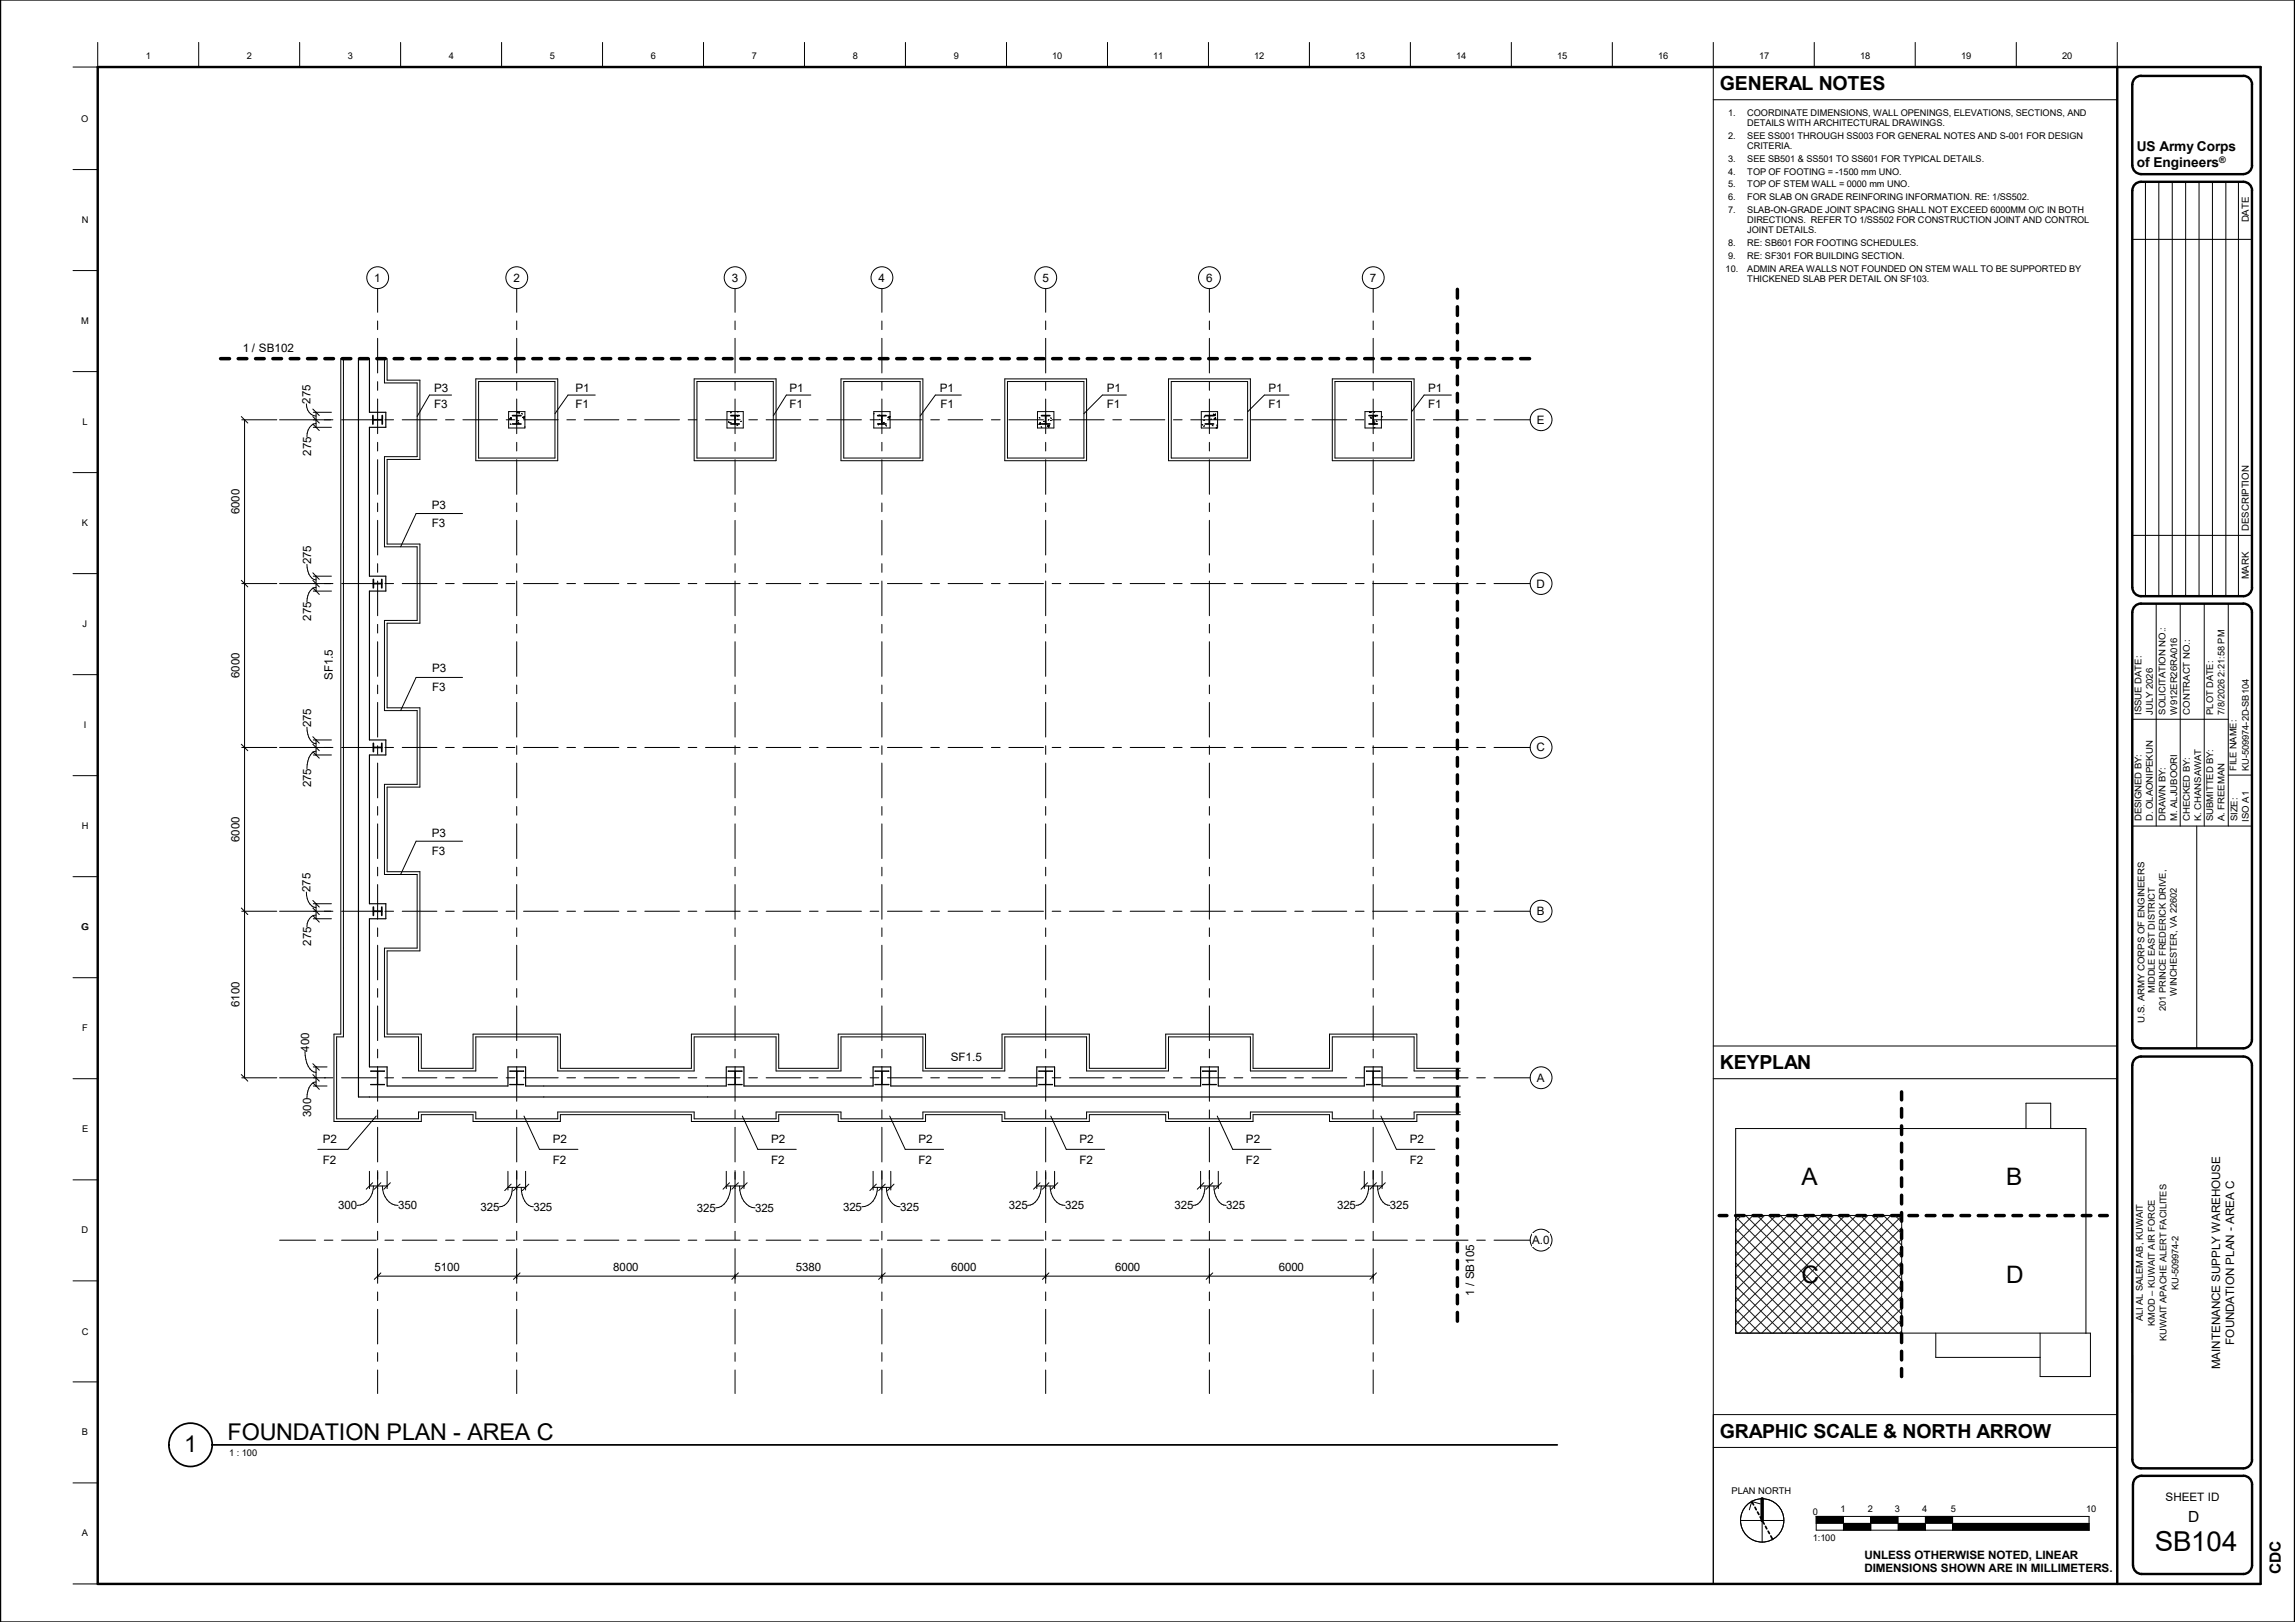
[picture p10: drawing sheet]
<svg xmlns="http://www.w3.org/2000/svg" width="841mm" height="594mm" viewBox="0 0 841 594" stroke-linecap="round" stroke-linejoin="round" font-family="sans-serif">
<defs><g id="words">
<text font-size="10.1" x="789.6" y="567.9">SB104</text>
<g font-size="8.8">
<text x="660.2" y="434">A</text>
<text x="735.2" y="434">B</text>
<text x="660.2" y="469.9">C</text>
<text x="735.2" y="469.9">D</text>
</g>
<g font-size="8.5">
<text x="83.4" y="527.5">FOUNDATION PLAN -</text>
<text x="171.3" y="527.5">AREA C</text>
<text x="67.5" y="532">1</text>
</g>
<g font-size="7.1">
<text x="630.3" y="33.1">GENERAL NOTES</text>
<text x="630.3" y="391.7">KEYPLAN</text>
<text x="630.3" y="526.7">GRAPHIC SCALE &amp; NORTH ARROW</text>
</g>
<g font-size="5.6">
<text x="801.8" y="557.4">D</text>
<text x="835.9" y="576.7" transform="rotate(-90 835.9 576.7)">CDC</text>
</g>
<g font-size="5">
<text x="783.1" y="55.5">US Army Corps</text>
<text x="783.1" y="61.3">of Engineers</text>
</g>
<g font-size="4.3">
<text x="137.2" y="103.2">1</text>
<text x="188.2" y="103.2">2</text>
<text x="268.1" y="103.2">3</text>
<text x="321.9" y="103.2">4</text>
<text x="382" y="103.2">5</text>
<text x="442" y="103.2">6</text>
<text x="502" y="103.2">7</text>
<text x="88.9" y="128.9">1</text>
<text x="92.3" y="128.9">/</text>
<text x="94.9" y="128.9">SB102</text>
<text x="159" y="143.5">P3</text>
<text x="210.9" y="143.5">P1</text>
<text x="289.3" y="143.5">P1</text>
<text x="344.4" y="143.5">P1</text>
<text x="405.6" y="143.5">P1</text>
<text x="464.8" y="143.5">P1</text>
<text x="523.3" y="143.5">P1</text>
<text x="159" y="149.4">F3</text>
<text x="210.9" y="149.4">F1</text>
<text x="289.3" y="149.4">F1</text>
<text x="344.7" y="149.4">F1</text>
<text x="405.6" y="149.4">F1</text>
<text x="464.8" y="149.4">F1</text>
<text x="523.3" y="149.4">F1</text>
<text x="563.2" y="155.2">E</text>
<text x="158.2" y="186.3">P3</text>
<text x="158.2" y="193">F3</text>
<text x="563.1" y="215.2">D</text>
<text x="122" y="249.1" transform="rotate(-90 122 249.1)">SF1.5</text>
<text x="158.3" y="246.1">P3</text>
<text x="158.3" y="253.2">F3</text>
<text x="563.1" y="275.2">C</text>
<text x="158.2" y="306.5">P3</text>
<text x="158.2" y="313.1">F3</text>
<text x="563.2" y="335.2">B</text>
<text x="348.4" y="388.5">SF1.5</text>
<text x="563.2" y="396.2">A</text>
<text x="118.3" y="418.8">P2</text>
<text x="202.6" y="418.8">P2</text>
<text x="282.6" y="418.8">P2</text>
<text x="336.6" y="418.8">P2</text>
<text x="395.6" y="418.8">P2</text>
<text x="456.6" y="418.8">P2</text>
<text x="516.6" y="418.8">P2</text>
<text x="118.3" y="426.5">F2</text>
<text x="202.6" y="426.5">F2</text>
<text x="282.6" y="426.5">F2</text>
<text x="336.6" y="426.5">F2</text>
<text x="395.6" y="426.5">F2</text>
<text x="456.6" y="426.5">F2</text>
<text x="516.6" y="426.5">F2</text>
<text x="561.5" y="455.7">A.0</text>
<text x="540.2" y="471.2" transform="rotate(-90 540.2 471.2)">/</text>
<text x="540.2" y="468.6" transform="rotate(-90 540.2 468.6)">SB105</text>
<text x="540.2" y="474.6" transform="rotate(-90 540.2 474.6)">1</text>
<text x="818.7" y="492.5" transform="rotate(-90 818.7 492.5)">FOUNDATION PLAN - AREA C</text>
<text x="813.6" y="501.5" transform="rotate(-90 813.6 501.5)">MAINTENANCE SUPPLY WAREHOUSE</text>
<text x="793.6" y="549.7">SHEET ID</text>
</g>
<g font-size="4.2">
<text x="113.8" y="147.9" transform="rotate(-90 113.8 147.9)">275</text>
<text x="114" y="166.9" transform="rotate(-90 114 166.9)">275</text>
<text x="87.8" y="188.4" transform="rotate(-90 87.8 188.4)">6000</text>
<text x="114" y="206.7" transform="rotate(-90 114 206.7)">275</text>
<text x="114" y="227.4" transform="rotate(-90 114 227.4)">275</text>
<text x="87.8" y="248.4" transform="rotate(-90 87.8 248.4)">6000</text>
<text x="114" y="266.4" transform="rotate(-90 114 266.4)">275</text>
<text x="114" y="288.4" transform="rotate(-90 114 288.4)">275</text>
<text x="87.8" y="308.4" transform="rotate(-90 87.8 308.4)">6000</text>
<text x="113.8" y="326.7" transform="rotate(-90 113.8 326.7)">275</text>
<text x="114" y="346.4" transform="rotate(-90 114 346.4)">275</text>
<text x="87.8" y="368.9" transform="rotate(-90 87.8 368.9)">6100</text>
<text x="113.3" y="385.1" transform="rotate(-90 113.3 385.1)">400</text>
<text x="114" y="409.1" transform="rotate(-90 114 409.1)">300</text>
<text x="124" y="442.9">300</text>
<text x="145.9" y="442.9">350</text>
<text x="176.1" y="443.4">325</text>
<text x="195.5" y="443.4">325</text>
<text x="255.4" y="443.8">325</text>
<text x="276.7" y="443.8">325</text>
<text x="308.9" y="443.4">325</text>
<text x="329.9" y="443.4">325</text>
<text x="369.7" y="442.9">325</text>
<text x="390.3" y="442.9">325</text>
<text x="430.4" y="442.9">325</text>
<text x="449.3" y="442.9">325</text>
<text x="490" y="442.9">325</text>
<text x="509.3" y="442.9">325</text>
<text x="159.3" y="465.5">5100</text>
<text x="224.7" y="465.5">8000</text>
<text x="291.7" y="465.5">5380</text>
<text x="348.6" y="465.5">6000</text>
<text x="408.6" y="465.5">6000</text>
<text x="468.6" y="465.5">6000</text>
<text x="683.2" y="570.8">UNLESS OTHERWISE NOTED, LINEAR</text>
<text x="683.2" y="575.8">DIMENSIONS SHOWN ARE IN MILLIMETERS.</text>
</g>
<g font-size="3.5">
<text x="824.1" y="81.4" transform="rotate(-90 824.1 81.4)">DATE</text>
<text x="824.1" y="194.4" transform="rotate(-90 824.1 194.4)">DESCRIPTION</text>
<text x="824.1" y="212.2" transform="rotate(-90 824.1 212.2)">MARK</text>
</g>
<g font-size="3.4">
<text x="53.5" y="21.5">1</text>
<text x="90.5" y="21.5">2</text>
<text x="127.5" y="21.5">3</text>
<text x="164.5" y="21.5">4</text>
<text x="201.5" y="21.5">5</text>
<text x="238.5" y="21.5">6</text>
<text x="275.5" y="21.5">7</text>
<text x="312.5" y="21.5">8</text>
<text x="349.5" y="21.5">9</text>
<text x="385.6" y="21.5">10</text>
<text x="422.6" y="21.5">11</text>
<text x="459.6" y="21.5">12</text>
<text x="496.6" y="21.5">13</text>
<text x="533.7" y="21.5">14</text>
<text x="570.7" y="21.5">15</text>
<text x="607.7" y="21.5">16</text>
<text x="644.7" y="21.5">17</text>
<text x="681.7" y="21.5">18</text>
<text x="718.7" y="21.5">19</text>
<text x="755.7" y="21.5">20</text>
<text x="29.8" y="44.6">O</text>
<text x="633.3" y="42.5">1.</text>
<text x="640.3" y="42.5">COORDINATE DIMENSIONS, WALL OPENINGS, ELEVATIONS, SECTIONS, AND</text>
<text x="640.3" y="46.2">DETAILS WITH ARCHITECTURAL DRAWINGS.</text>
<text x="633.3" y="51">2.</text>
<text x="640.3" y="51">SEE SS001 THROUGH SS003 FOR GENERAL NOTES AND S-001 FOR DESIGN</text>
<text x="633.3" y="59.5">3.</text>
<text x="640.3" y="54.7">CRITERIA.</text>
<text x="640.3" y="59.5">SEE SB501 &amp; SS501 TO SS601 FOR TYPICAL DETAILS.</text>
<text x="633.3" y="64.1">4.</text>
<text x="640.3" y="64.1">TOP OF FOOTING = -1500 mm UNO.</text>
<text x="633.3" y="68.7">5.</text>
<text x="640.3" y="68.7">TOP OF STEM WALL = 0000 mm UNO.</text>
<text x="633.3" y="73.3">6.</text>
<text x="633.3" y="77.9">7.</text>
<text x="640.3" y="73.3">FOR SLAB ON GRADE REINFORING INFORMATION. RE: 1/SS502.</text>
<text x="640.3" y="77.9">SLAB-ON-GRADE JOINT SPACING SHALL NOT EXCEED 6000MM O/C IN BOTH</text>
<text x="29.9" y="81.6">N</text>
<text x="640.3" y="81.6">DIRECTIONS. REFER TO 1/SS502 FOR CONSTRUCTION JOINT AND CONTROL</text>
<text x="640.3" y="85.4">JOINT DETAILS.</text>
<text x="633.3" y="90.3">8.</text>
<text x="633.3" y="94.8">9.</text>
<text x="640.3" y="90.3">RE: SB601 FOR FOOTING SCHEDULES.</text>
<text x="640.3" y="94.8">RE: SF301 FOR BUILDING SECTION.</text>
<text x="632.4" y="99.4">10.</text>
<text x="640.3" y="99.4">ADMIN AREA WALLS NOT FOUNDED ON STEM WALL TO BE SUPPORTED BY</text>
<text x="640.3" y="103.2">THICKENED SLAB PER DETAIL ON SF103.</text>
<text x="29.8" y="118.6">M</text>
<text x="30.2" y="155.6">L</text>
<text x="30" y="192.6">K</text>
<text x="30.3" y="229.6">J</text>
<text x="784.8" y="261.7" transform="rotate(-90 784.8 261.7)">ISSUE DATE:</text>
<text x="788.9" y="261.7" transform="rotate(-90 788.9 261.7)">JULY 2026</text>
<text x="793.6" y="261.7" transform="rotate(-90 793.6 261.7)">SOLICITATION NO.:</text>
<text x="797.8" y="261.7" transform="rotate(-90 797.8 261.7)">W912ER26RA016</text>
<text x="802.4" y="261.7" transform="rotate(-90 802.4 261.7)">CONTRACT NO.:</text>
<text x="811.1" y="261.7" transform="rotate(-90 811.1 261.7)">PLOT DATE:</text>
<text x="815.2" y="261.7" transform="rotate(-90 815.2 261.7)">7/8/2026 2:21:58 PM</text>
<text x="30.7" y="266.6">I</text>
<text x="819.6" y="282.3" transform="rotate(-90 819.6 282.3)">FILE NAME:</text>
<text x="824.1" y="282.3" transform="rotate(-90 824.1 282.3)">KU-509974-2D-SB104</text>
<text x="29.9" y="303.6">H</text>
<text x="784.8" y="300.8" transform="rotate(-90 784.8 300.8)">DESIGNED BY:</text>
<text x="788.9" y="300.8" transform="rotate(-90 788.9 300.8)">D. OLAONIPEKUN</text>
<text x="793.6" y="300.8" transform="rotate(-90 793.6 300.8)">DRAWN BY:</text>
<text x="797.8" y="300.8" transform="rotate(-90 797.8 300.8)">M. ALJUBOORI</text>
<text x="802.4" y="300.8" transform="rotate(-90 802.4 300.8)">CHECKED BY:</text>
<text x="806.6" y="300.8" transform="rotate(-90 806.6 300.8)">K. CHANSAWAT</text>
<text x="811.1" y="300.8" transform="rotate(-90 811.1 300.8)">SUBMITTED BY:</text>
<text x="815.2" y="300.8" transform="rotate(-90 815.2 300.8)">A. FREEMAN</text>
<text x="820" y="300.8" transform="rotate(-90 820 300.8)">SIZE:</text>
<text x="824.1" y="300.9" transform="rotate(-90 824.1 300.9)">ISO A1</text>
<text x="29.8" y="340.6">G</text>
<text x="789.7" y="363.8" transform="rotate(-90 789.7 363.8)">MIDDLE EAST DISTRICT</text>
<text x="797.7" y="364.6" transform="rotate(-90 797.7 364.6)">WINCHESTER, VA 22602</text>
<text x="793.7" y="370.2" transform="rotate(-90 793.7 370.2)">201 PRINCE FREDERICK DRIVE,</text>
<text x="30.1" y="377.6">F</text>
<text x="785.8" y="374.5" transform="rotate(-90 785.8 374.5)">U.S. ARMY CORPS OF ENGINEERS</text>
<text x="30.1" y="414.7">E</text>
<text x="29.9" y="451.7">D</text>
<text x="798.3" y="472.5" transform="rotate(-90 798.3 472.5)">KU-509974-2</text>
<text x="785.2" y="483.9" transform="rotate(-90 785.2 483.9)">ALI AL SALEM AB, KUWAIT</text>
<text x="789.7" y="485.6" transform="rotate(-90 789.7 485.6)">KMOD – KUWAIT AIR FORCE</text>
<text x="29.9" y="488.8">C</text>
<text x="794" y="491.3" transform="rotate(-90 794 491.3)">KUWAIT APACHE ALERT FACILITES</text>
<text x="30" y="525.7">B</text>
<text x="84" y="533.1">1 : 100</text>
<text x="634.6" y="547.1">PLAN NORTH</text>
<text x="664.3" y="554.9">0</text>
<text x="674.5" y="553.6">1</text>
<text x="684.4" y="553.6">2</text>
<text x="694.4" y="553.6">3</text>
<text x="704.4" y="553.6">4</text>
<text x="714.9" y="553.6">5</text>
<text x="764.5" y="553.6">10</text>
<text x="30" y="562.7">A</text>
<text x="664.3" y="564.5">1:100</text>
</g>
<text font-size="3.3" x="813.3" y="59.8">®</text>
</g></defs>
<g fill="none" stroke="#000" stroke-width=".37">
<path d="M124.9 131.3v247.5h-2.5v32h32v-2.5h19v2.5h32v-2.5h48v2.5h32v-2.5h21.8v2.5h32v-2.5h28v2.5h32v-2.5h28v2.5h32v-2.5h28v2.5h32v-2.5h15.9M125.9 131.3v248.5h-2.5v30h30v-2.5h21v2.5h30v-2.5h50v2.5h30v-2.5h23.8v2.5h30v-2.5h30v2.5h30v-2.5h30v2.5h30v-2.5h30v2.5h30v-2.5h16.9M140.9 131.3v9h12v27h-12v33h12v26.9h-12v33.1h12v27h-12v33h12v27h-12v32.5h12.5v12.5h21v-12.5h30v12.5h50v-12.5h30v12.5h23.8v-12.5h30v12.5h30v-12.5h30v12.5h30v-12.5h30v12.5h30v-12.5h30v12.5h16.9M141.9 131.3v7.9h12v29.1h-12v31h12v29h-12v30.9h12v29.1h-12v31h12v29h-12v30.5h12.5v12.5h19v-12.5h32v12.5h48v-12.5h32v12.5h21.8v-12.5h32v12.5h28v-12.5h32v12.5h28v-12.5h32v12.5h28v-12.5h32v12.5h15.9M174.4 138.8h30v29.9h-30zM175.4 139.7h28v28.1h-28zM254.4 138.8h30v29.9h-30zM255.4 139.7h28v28.1h-28zM308.2 138.8h30v29.9h-30zM309.2 139.7h28v28.1h-28zM368.2 138.8h30v29.9h-30zM369.2 139.7h28v28.1h-28z"/>
<path d="M428.2 138.8h30v29.9h-30zM429.2 139.7h28v28.1h-28zM488.2 138.8h30v29.9h-30zM489.2 139.7h28v28.1h-28zM165.5 144.7h-8.1l-4.5 7.8M186.4 150.8h6v6h-6zM187 155.3l.2 .1M187.3 152.9l.1 .6h-.6zM187.5 153.5l-.3 .2M189.8 150.8l-.3 .3 .9 .2-.1-.5M189.9 154.8l.3 .2M190.1 154.1h-.4"/>
<path d="M191.1 151.5l.3 .1M191.5 152.9l.7-.3-.2 .6zM192.4 156.3l-.1 .1M218.1 144.7h-9.9l-4.8 6.8M266.4 150.8h6v6h-6zM267 154.4l.2 .3M267.1 154.7l.2 .2M267.9 154.8l-.4 .1M268 151.1l-.3 .1M270.3 153.5l.3 .2M270.4 155.7l-.3 .2M270.5 152.3l-.3 .2"/>
<path d="M270.6 150.8h-.4M271.7 154.3h-.3M297.1 144.7h-8.9l-4.8 7.6M320.2 151.6h.1M320.2 150.8h6v6h-6zM322.1 155.4l-.2 .2M322.2 152l-.2 .2M322.3 153.6l.2 .2M324.1 154.7l-.4 .1M324.6 155.8l.3 .2M325.4 152.8l.7-.3-.2 .7zM352.3 144.7h-9.5l-5.6 7.7"/>
<path d="M380.2 150.8h6v6h-6zM380.8 153l.3 .1M381.2 154.8l.1 .6h-.6zM381.6 156.3l.2 .2M382.7 154.3h-.3M383.8 156l.7-.2-.2 .6zM384.4 153.7l-.3 .2M385 153l.3 .2M385.3 154h-.4M412.8 144.7h-8.8l-6.8 6.8M440.2 150.8h6v6h-6zM440.5 155.4l.3 .3"/>
<path d="M441.4 156l-.3 .2M441.5 153.9h-.4M441.5 152.6l-.3 .2M444 153.5l-.3 .1M444.2 155.7l.3 .3M444.6 151.7l.3 .2M444.7 151.9l.7-.2-.2 .6zM445.4 152.9l.1 .6h-.6zM445.9 155.7l.3 .2M446.2 156.2l-.5 .6M472.4 144.7h-9.1l-6.1 6.1M500.2 150.8h6v6h-6z"/>
<path d="M502 150.8l-.2 .2h.6v-.2M502.2 152.8l.3 .2M502.7 153.1l-.3 .1M503.1 155.2l.7-.3-.2 .6zM503.6 154.2l-.2 .2M503.8 150.8l-.3 .2M503.9 156.6l-.4 .1M503.9 152.4l.2 .2M504.3 154.2l.3 .1M506.2 152.7h.1M531.9 144.7h-10l-4.7 6.2M169.5 188.1h-17l-5.7 12.2"/>
<path d="M169.5 248.1h-17l-5.7 12.2M169.5 308.1h-17l-5.7 12.2M135.9 392.3h5l-2.5 .1v4.8l2.5 .1h-5l2.4-.1v-4.8zM186.9 392.3h5l-2.5 .1v4.8l2.5 .1h-5l2.4-.1v-4.8zM266.9 392.3h5l-2.4 .1v4.8l2.4 .1h-5l2.4-.1v-4.8zM320.7 392.3h5l-2.4 .1v4.8l2.4 .1h-5l2.4-.1v-4.8zM380.7 392.3h5l-2.5 .1v4.8l2.5 .1h-5l2.4-.1v-4.8zM440.7 392.3h5l-2.4 .1v4.8l2.4 .1h-5l2.4-.1v-4.8zM500.7 392.3h5l-2.4 .1v4.8l2.4 .1h-5l2.4-.1v-4.8zM137.9 408.8l-10.4 12.2h-11M192 408.8l5.7 12.2h14.1M272 408.8l5.7 12.2h14.1"/>
<path d="M326.1 408.8l5.6 12.2h14.1M385.1 408.8l5.6 12.2h14.1M446.1 408.8l5.6 12.2h14.1M506.1 408.8l5.6 12.2h14.1"/>
<circle cx="138.4" cy="101.7" r="4"/>
</g>
<path d="M131.4 131.3v270.5h403.7M135.4 131.3v19.7h6v5.5h-6v54.5h6v5.5h-6v54.5h6v5.5h-6v54.5h6v5.5h-6v54.3h6.5v7h44.2v-7h6.5v7h73.5v-7h6.5v7h47.4v-7h6.4v7h53.5v-7h6.6v7h53.5v-7h6.4v7h53.6v-7h6.5v7h28.6" fill="none" stroke="#000" stroke-width=".42"/>
<g fill="none" stroke="#000" stroke-width=".63">
<path d="M136.7 153.8h3.4M136.7 152.2v3.1M140.1 152.2v3.1M187.8 155.3h3.1M187.8 152.2h3.1M189.4 152.2v3.1M267.8 155.3h3.1M267.8 152.2h3.1M269.4 152.2v3.1M321.6 155.3h3.1M321.6 152.2h3.1M323.2 152.2v3.1"/>
<path d="M381.7 155.3h3M381.7 152.2h3M383.2 152.2v3.1M441.7 155.3h3M441.7 152.2h3M443.2 152.2v3.1M501.7 155.3h3M501.7 152.2h3M503.2 152.2v3.1M136.8 213.7h3.1M136.8 212.2v3.1M139.9 212.2v3.1"/>
<path d="M136.8 272.2v3.1M136.8 273.8h3.1M139.9 272.2v3.1M136.8 332.2v3.1M136.8 333.8h3.1M139.9 332.2v3.1"/>
</g>
<path d="M137.2 99.4h2.3v4.8h-2.3z" fill="#fff"/>
<g fill="none" stroke="#000" stroke-width=".37">
<path d="M138.4 105.8v8.6M138.4 117.6v3.1M138.4 123.9v12.7M138.4 139.8v3.2M138.4 146.1v12.7M138.4 162v3.2M138.4 168.4v12.7M138.4 184.2v3.2M138.4 190.6v12.7M138.4 206.5v3.1M138.4 212.8v12.7M138.4 228.7v3.2"/>
<path d="M138.4 235v12.7M138.4 250.9v3.2M138.4 257.3v12.7M138.4 273.1v3.2M138.4 279.5v12.7M138.4 295.4v3.2M138.4 301.8v12.7M138.4 317.6v3.2M138.4 324v12.7M138.4 339.9v3.1M138.4 346.2v12.7M138.4 362.1v3.2"/>
<path d="M138.4 368.4v12.7M138.4 384.3v3.2M138.4 390.7v12.7M138.4 406.5v3.2M138.4 412.9v12.7M138.4 428.8v3.1M138.4 435.1v12.7M138.4 451v3.2M138.4 457.3v12.7M138.4 473.2v3.2M138.4 479.6v12.7M138.4 495.4v3.2"/>
<path d="M138.4 501.8v8.6"/>
<circle cx="189.4" cy="101.7" r="4"/>
</g>
<path d="M188.2 99.4h2.3v4.8h-2.3z" fill="#fff"/>
<g fill="none" stroke="#000" stroke-width=".37">
<path d="M189.4 105.8v8.6M189.4 117.6v3.1M189.4 123.9v12.7M189.4 139.8v3.2M189.4 146.1v12.7M189.4 162v3.2M189.4 168.4v12.7M189.4 184.2v3.2M189.4 190.6v12.7M189.4 206.5v3.1M189.4 212.8v12.7M189.4 228.7v3.2"/>
<path d="M189.4 235v12.7M189.4 250.9v3.2M189.4 257.3v12.7M189.4 273.1v3.2M189.4 279.5v12.7M189.4 295.4v3.2M189.4 301.8v12.7M189.4 317.6v3.2M189.4 324v12.7M189.4 339.9v3.1M189.4 346.2v12.7M189.4 362.1v3.2"/>
<path d="M189.4 368.4v12.7M189.4 384.3v3.2M189.4 390.7v12.7M189.4 406.5v3.2M189.4 412.9v12.7M189.4 428.8v3.1M189.4 435.1v12.7M189.4 451v3.2M189.4 457.3v12.7M189.4 473.2v3.2M189.4 479.6v12.7M189.4 495.4v3.2"/>
<path d="M189.4 501.8v8.6"/>
<circle cx="269.4" cy="101.7" r="4"/>
</g>
<path d="M268.1 99.4h2.4v4.8h-2.4z" fill="#fff"/>
<g fill="none" stroke="#000" stroke-width=".37">
<path d="M269.4 105.8v8.6M269.4 117.6v3.1M269.4 123.9v12.7M269.4 139.8v3.2M269.4 146.1v12.7M269.4 162v3.2M269.4 168.4v12.7M269.4 184.2v3.2M269.4 190.6v12.7M269.4 206.5v3.1M269.4 212.8v12.7M269.4 228.7v3.2"/>
<path d="M269.4 235v12.7M269.4 250.9v3.2M269.4 257.3v12.7M269.4 273.1v3.2M269.4 279.5v12.7M269.4 295.4v3.2M269.4 301.8v12.7M269.4 317.6v3.2M269.4 324v12.7M269.4 339.9v3.1M269.4 346.2v12.7M269.4 362.1v3.2"/>
<path d="M269.4 368.4v12.7M269.4 384.3v3.2M269.4 390.7v12.7M269.4 406.5v3.2M269.4 412.9v12.7M269.4 428.8v3.1M269.4 435.1v12.7M269.4 451v3.2M269.4 457.3v12.7M269.4 473.2v3.2M269.4 479.6v12.7M269.4 495.4v3.2"/>
<path d="M269.4 501.8v8.6"/>
<circle cx="323.2" cy="101.7" r="4"/>
</g>
<path d="M321.9 99.4h2.4v4.8h-2.4z" fill="#fff"/>
<g fill="none" stroke="#000" stroke-width=".37">
<path d="M323.2 105.8v8.6M323.2 117.6v3.1M323.2 123.9v12.7M323.2 139.8v3.2M323.2 146.1v12.7M323.2 162v3.2M323.2 168.4v12.7M323.2 184.2v3.2M323.2 190.6v12.7M323.2 206.5v3.1M323.2 212.8v12.7M323.2 228.7v3.2"/>
<path d="M323.2 235v12.7M323.2 250.9v3.2M323.2 257.3v12.7M323.2 273.1v3.2M323.2 279.5v12.7M323.2 295.4v3.2M323.2 301.8v12.7M323.2 317.6v3.2M323.2 324v12.7M323.2 339.9v3.1M323.2 346.2v12.7M323.2 362.1v3.2"/>
<path d="M323.2 368.4v12.7M323.2 384.3v3.2M323.2 390.7v12.7M323.2 406.5v3.2M323.2 412.9v12.7M323.2 428.8v3.1M323.2 435.1v12.7M323.2 451v3.2M323.2 457.3v12.7M323.2 473.2v3.2M323.2 479.6v12.7M323.2 495.4v3.2"/>
<path d="M323.2 501.8v8.6"/>
<circle cx="383.2" cy="101.7" r="4"/>
</g>
<path d="M382 99.4h2.3v4.8h-2.3z" fill="#fff"/>
<g fill="none" stroke="#000" stroke-width=".37">
<path d="M383.2 105.8v8.6M383.2 117.6v3.1M383.2 123.9v12.7M383.2 139.8v3.2M383.2 146.1v12.7M383.2 162v3.2M383.2 168.4v12.7M383.2 184.2v3.2M383.2 190.6v12.7M383.2 206.5v3.1M383.2 212.8v12.7M383.2 228.7v3.2"/>
<path d="M383.2 235v12.7M383.2 250.9v3.2M383.2 257.3v12.7M383.2 273.1v3.2M383.2 279.5v12.7M383.2 295.4v3.2M383.2 301.8v12.7M383.2 317.6v3.2M383.2 324v12.7M383.2 339.9v3.1M383.2 346.2v12.7M383.2 362.1v3.2"/>
<path d="M383.2 368.4v12.7M383.2 384.3v3.2M383.2 390.7v12.7M383.2 406.5v3.2M383.2 412.9v12.7M383.2 428.8v3.1M383.2 435.1v12.7M383.2 451v3.2M383.2 457.3v12.7M383.2 473.2v3.2M383.2 479.6v12.7M383.2 495.4v3.2"/>
<path d="M383.2 501.8v8.6"/>
<circle cx="503.2" cy="101.7" r="4"/>
</g>
<path d="M502 99.4h2.4v4.8h-2.4z" fill="#fff"/>
<g fill="none" stroke="#000" stroke-width=".37">
<path d="M503.2 105.8v8.6M503.2 117.6v3.1M503.2 123.9v12.7M503.2 139.8v3.2M503.2 146.1v12.7M503.2 162v3.2M503.2 168.4v12.7M503.2 184.2v3.2M503.2 190.6v12.7M503.2 206.5v3.1M503.2 212.8v12.7M503.2 228.7v3.2"/>
<path d="M503.2 235v12.7M503.2 250.9v3.2M503.2 257.3v12.7M503.2 273.1v3.2M503.2 279.5v12.7M503.2 295.4v3.2M503.2 301.8v12.7M503.2 317.6v3.2M503.2 324v12.7M503.2 339.9v3.1M503.2 346.2v12.7M503.2 362.1v3.2"/>
<path d="M503.2 368.4v12.7M503.2 384.3v3.2M503.2 390.7v12.7M503.2 406.5v3.2M503.2 412.9v12.7M503.2 428.8v3.1M503.2 435.1v12.7M503.2 451v3.2M503.2 457.3v12.7M503.2 473.2v3.2M503.2 479.6v12.7M503.2 495.4v3.2"/>
<path d="M503.2 501.8v8.6"/>
<circle cx="564.7" cy="153.7" r="4"/>
</g>
<path d="M563.2 151.4h2.9v4.8h-2.9z" fill="#fff"/>
<g fill="none" stroke="#000" stroke-width=".37">
<path d="M102.4 153.8h13.3M118.8 153.8h3.2M125.2 153.8h12.7M141.1 153.8h3.1M147.4 153.8h12.7M163.3 153.8h3.2M169.6 153.8h12.7M185.5 153.8h3.2M191.9 153.8h12.7M207.7 153.8h3.2M214.1 153.8h12.7M230 153.8h3.1"/>
<path d="M236.3 153.8h12.7M252.2 153.8h3.2M258.5 153.8h12.7M274.4 153.8h3.2M280.8 153.8h12.7M296.6 153.8h3.2M303 153.8h12.7M318.9 153.8h3.1M325.2 153.8h12.7M341.1 153.8h3.2M347.4 153.8h12.7M363.3 153.8h3.2"/>
<path d="M369.7 153.8h12.7M385.6 153.8h3.1M391.9 153.8h12.7M407.8 153.8h3.2M414.1 153.8h12.7M430 153.8h3.2M436.4 153.8h12.7M452.2 153.8h3.2M458.6 153.8h12.7M474.5 153.8h3.1M480.8 153.8h12.7M496.7 153.8h3.2"/>
<path d="M503 153.8h12.7M518.9 153.8h3.2M525.3 153.8h12.7M541.1 153.8h3.2M547.5 153.8h13.2"/>
<circle cx="564.7" cy="213.7" r="4"/>
</g>
<path d="M563.1 211.4h3.1v4.8h-3.1z" fill="#fff"/>
<g fill="none" stroke="#000" stroke-width=".37">
<path d="M102.4 213.7h13.3M118.8 213.7h3.2M125.2 213.7h12.7M141.1 213.7h3.1M147.4 213.7h12.7M163.3 213.7h3.2M169.6 213.7h12.7M185.5 213.7h3.2M191.9 213.7h12.7M207.7 213.7h3.2M214.1 213.7h12.7M230 213.7h3.1"/>
<path d="M236.3 213.7h12.7M252.2 213.7h3.2M258.5 213.7h12.7M274.4 213.7h3.2M280.8 213.7h12.7M296.6 213.7h3.2M303 213.7h12.7M318.9 213.7h3.1M325.2 213.7h12.7M341.1 213.7h3.2M347.4 213.7h12.7M363.3 213.7h3.2"/>
<path d="M369.7 213.7h12.7M385.6 213.7h3.1M391.9 213.7h12.7M407.8 213.7h3.2M414.1 213.7h12.7M430 213.7h3.2M436.4 213.7h12.7M452.2 213.7h3.2M458.6 213.7h12.7M474.5 213.7h3.1M480.8 213.7h12.7M496.7 213.7h3.2"/>
<path d="M503 213.7h12.7M518.9 213.7h3.2M525.3 213.7h12.7M541.1 213.7h3.2M547.5 213.7h13.2"/>
<circle cx="564.7" cy="273.7" r="4"/>
</g>
<path d="M563.1 271.4h3.1v4.8h-3.1z" fill="#fff"/>
<g fill="none" stroke="#000" stroke-width=".37">
<path d="M102.4 273.8h13.3M118.8 273.8h3.2M125.2 273.8h12.7M141.1 273.8h3.1M147.4 273.8h12.7M163.3 273.8h3.2M169.6 273.8h12.7M185.5 273.8h3.2M191.9 273.8h12.7M207.7 273.8h3.2M214.1 273.8h12.7M230 273.8h3.1"/>
<path d="M236.3 273.8h12.7M252.2 273.8h3.2M258.5 273.8h12.7M274.4 273.8h3.2M280.8 273.8h12.7M296.6 273.8h3.2M303 273.8h12.7M318.9 273.8h3.1M325.2 273.8h12.7M341.1 273.8h3.2M347.4 273.8h12.7M363.3 273.8h3.2"/>
<path d="M369.7 273.8h12.7M385.6 273.8h3.1M391.9 273.8h12.7M407.8 273.8h3.2M414.1 273.8h12.7M430 273.8h3.2M436.4 273.8h12.7M452.2 273.8h3.2M458.6 273.8h12.7M474.5 273.8h3.1M480.8 273.8h12.7M496.7 273.8h3.2"/>
<path d="M503 273.8h12.7M518.9 273.8h3.2M525.3 273.8h12.7M541.1 273.8h3.2M547.5 273.8h13.2"/>
<circle cx="564.7" cy="333.7" r="4"/>
</g>
<path d="M563.2 331.4h2.9v4.8h-2.9z" fill="#fff"/>
<g fill="none" stroke="#000" stroke-width=".37">
<path d="M102.4 333.8h13.3M118.8 333.8h3.2M125.2 333.8h12.7M141.1 333.8h3.1M147.4 333.8h12.7M163.3 333.8h3.2M169.6 333.8h12.7M185.5 333.8h3.2M191.9 333.8h12.7M207.7 333.8h3.2M214.1 333.8h12.7M230 333.8h3.1"/>
<path d="M236.3 333.8h12.7M252.2 333.8h3.2M258.5 333.8h12.7M274.4 333.8h3.2M280.8 333.8h12.7M296.6 333.8h3.2M303 333.8h12.7M318.9 333.8h3.1M325.2 333.8h12.7M341.1 333.8h3.2M347.4 333.8h12.7M363.3 333.8h3.2"/>
<path d="M369.7 333.8h12.7M385.6 333.8h3.1M391.9 333.8h12.7M407.8 333.8h3.2M414.1 333.8h12.7M430 333.8h3.2M436.4 333.8h12.7M452.2 333.8h3.2M458.6 333.8h12.7M474.5 333.8h3.1M480.8 333.8h12.7M496.7 333.8h3.2"/>
<path d="M503 333.8h12.7M518.9 333.8h3.2M525.3 333.8h12.7M541.1 333.8h3.2M547.5 333.8h13.2"/>
<circle cx="564.7" cy="394.7" r="4"/>
</g>
<path d="M563.2 392.4h2.9v4.8h-2.9z" fill="#fff"/>
<g fill="none" stroke="#000" stroke-width=".37">
<path d="M102.4 394.8h13.3M118.8 394.8h3.2M125.2 394.8h12.7M141.1 394.8h3.1M147.4 394.8h12.7M163.3 394.8h3.2M169.6 394.8h12.7M185.5 394.8h3.2M191.9 394.8h12.7M207.7 394.8h3.2M214.1 394.8h12.7M230 394.8h3.1"/>
<path d="M236.3 394.8h12.7M252.2 394.8h3.2M258.5 394.8h12.7M274.4 394.8h3.2M280.8 394.8h12.7M296.6 394.8h3.2M303 394.8h12.7M318.9 394.8h3.1M325.2 394.8h12.7M341.1 394.8h3.2M347.4 394.8h12.7M363.3 394.8h3.2"/>
<path d="M369.7 394.8h12.7M385.6 394.8h3.1M391.9 394.8h12.7M407.8 394.8h3.2M414.1 394.8h12.7M430 394.8h3.2M436.4 394.8h12.7M452.2 394.8h3.2M458.6 394.8h12.7M474.5 394.8h3.1M480.8 394.8h12.7M496.7 394.8h3.2"/>
<path d="M503 394.8h12.7M518.9 394.8h3.2M525.3 394.8h12.7M541.1 394.8h3.2M547.5 394.8h13.2"/>
<circle cx="564.7" cy="454.2" r="4"/>
</g>
<path d="M561.5 451.9h6.4v4.7h-6.4z" fill="#fff"/>
<g fill="none" stroke="#000" stroke-width=".37">
<path d="M102.4 454.2h13.3M118.8 454.2h3.2M125.2 454.2h12.7M141.1 454.2h3.1M147.4 454.2h12.7M163.3 454.2h3.2M169.6 454.2h12.7M185.5 454.2h3.2M191.9 454.2h12.7M207.7 454.2h3.2M214.1 454.2h12.7M230 454.2h3.1"/>
<path d="M236.3 454.2h12.7M252.2 454.2h3.2M258.5 454.2h12.7M274.4 454.2h3.2M280.8 454.2h12.7M296.6 454.2h3.2M303 454.2h12.7M318.9 454.2h3.1M325.2 454.2h12.7M341.1 454.2h3.2M347.4 454.2h12.7M363.3 454.2h3.2"/>
<path d="M369.7 454.2h12.7M385.6 454.2h3.1M391.9 454.2h12.7M407.8 454.2h3.2M414.1 454.2h12.7M430 454.2h3.2M436.4 454.2h12.7M452.2 454.2h3.2M458.6 454.2h12.7M474.5 454.2h3.1M480.8 454.2h12.7M496.7 454.2h3.2"/>
<path d="M503 454.2h12.7M518.9 454.2h3.2M525.3 454.2h12.7M541.1 454.2h3.2M547.5 454.2h13.2"/>
<circle cx="443.2" cy="101.7" r="4"/>
</g>
<path d="M442 99.4h2.3v4.8h-2.3z" fill="#fff"/>
<g fill="none" stroke="#000" stroke-width=".37">
<path d="M443.2 105.8v8.6M443.2 117.6v3.1M443.2 123.9v12.7M443.2 139.8v3.2M443.2 146.1v12.7M443.2 162v3.2M443.2 168.4v12.7M443.2 184.2v3.2M443.2 190.6v12.7M443.2 206.5v3.1M443.2 212.8v12.7M443.2 228.7v3.2"/>
<path d="M443.2 235v12.7M443.2 250.9v3.2M443.2 257.3v12.7M443.2 273.1v3.2M443.2 279.5v12.7M443.2 295.4v3.2M443.2 301.8v12.7M443.2 317.6v3.2M443.2 324v12.7M443.2 339.9v3.1M443.2 346.2v12.7M443.2 362.1v3.2"/>
<path d="M443.2 368.4v12.7M443.2 384.3v3.2M443.2 390.7v12.7M443.2 406.5v3.2M443.2 412.9v12.7M443.2 428.8v3.1M443.2 435.1v12.7M443.2 451v3.2M443.2 457.3v12.7M443.2 473.2v3.2M443.2 479.6v12.7M443.2 495.4v3.2"/>
<path d="M443.2 501.8v8.6"/>
</g>
<g fill="none" stroke="#000" stroke-width="1.3">
<path d="M534.1 106v3.2M534.1 112.4v3.1M534.1 118.7v3.2M80.8 131.4h3.3M87.3 131.4h3.2M93.6 131.4h3.2M100 131.4h3.2M106.3 131.4h3.2M112.7 131.4h3.2M119 131.4h3.2M125.4 131.4h3.2M131.7 131.4h3.2"/>
<path d="M138.1 131.4h3.2M144.4 131.4h3.2M150.8 131.4h3.2M157.1 131.4h3.2M163.5 131.4h3.2M169.8 131.4h3.2M176.2 131.4h3.2M182.5 131.4h3.2M188.9 131.4h3.2M195.2 131.4h3.2M201.6 131.4h3.2M207.9 131.4h3.2"/>
<path d="M214.3 131.4h3.2M220.6 131.4h3.2M227 131.4h3.2M233.3 131.4h3.2M239.7 131.4h3.2M246 131.4h3.2M252.4 131.4h3.2M258.7 131.4h3.2M265.1 131.4h3.2M271.4 131.4h3.2M277.8 131.4h3.2M284.1 131.4h3.2"/>
<path d="M290.5 131.4h3.2M296.8 131.4h3.2M303.2 131.4h3.2M309.5 131.4h3.2M315.9 131.4h3.2M322.2 131.4h3.2M328.6 131.4h3.2M334.9 131.4h3.2M341.3 131.4h3.2M347.6 131.4h3.2M354 131.4h3.2M360.3 131.4h3.2"/>
<path d="M366.7 131.4h3.2M373 131.4h3.2M379.4 131.4h3.2M385.7 131.4h3.2M392.1 131.4h3.2M398.4 131.4h3.2M404.8 131.4h3.2M411.1 131.4h3.2M417.5 131.4h3.2M423.8 131.4h3.3M430.2 131.4h3.2M436.6 131.4h3.2"/>
<path d="M442.9 131.4h3.2M449.3 131.4h3.2M455.6 131.4h3.2M462 131.4h3.2M468.3 131.4h3.2M474.7 131.4h3.2M481 131.4h3.2M487.4 131.4h3.2M493.7 131.4h3.2M500.1 131.4h3.2M506.4 131.4h3.2M512.8 131.4h3.2"/>
<path d="M519.1 131.4h3.2M525.5 131.4h3.2M531.8 131.4h3.2M534.1 125.1v3.1M534.1 131.4v3.2M534.1 137.8v3.1M538.2 131.4h3.2M544.5 131.4h3.2M550.9 131.4h3.2M557.2 131.4h3.3M534.1 144.1v3.2M534.1 150.5v3.1"/>
<path d="M534.1 156.8v3.2M534.1 163.2v3.1M534.1 169.5v3.2M534.1 175.9v3.1M534.1 182.2v3.2M534.1 188.6v3.1M534.1 194.9v3.2M534.1 201.3v3.1M534.1 207.6v3.2M534.1 214v3.1M534.1 220.3v3.2M534.1 226.7v3.1"/>
<path d="M534.1 233v3.2M534.1 239.4v3.1M534.1 245.7v3.2M534.1 252.1v3.1M534.1 258.4v3.2M534.1 264.8v3.1M534.1 271.1v3.2M534.1 277.5v3.1M534.1 283.8v3.2M534.1 290.2v3.1M534.1 296.5v3.2M534.1 302.9v3.1"/>
<path d="M534.1 309.2v3.2M534.1 315.6v3.1M534.1 321.9v3.2M534.1 328.3v3.1M534.1 334.6v3.2M534.1 341v3.1M534.1 347.3v3.2M534.1 353.7v3.1M534.1 360v3.2M534.1 366.4v3.1M534.1 372.7v3.2M534.1 379.1v3.1"/>
<path d="M534.1 385.4v3.2M534.1 391.8v3.1M534.1 398.1v3.2M534.1 404.5v3.2M534.1 410.8v3.2M534.1 417.2v3.2M534.1 423.5v3.2M534.1 429.9v3.2M534.1 436.2v3.2M534.1 442.6v3.2M534.1 448.9v3.2M534.1 455.3v3.2"/>
<path d="M534.1 461.6v3.2M534.1 468v3.2M534.1 474.3v3.2M534.1 480.7v3.2"/>
</g>
<g fill="#fff">
<path d="M202.6 422.7h5v4.7h-5z"/>
<path d="M118.3 422.7h5v4.7h-5z"/>
<path d="M210.9 145.5h4.9v4.8h-4.9z"/>
<path d="M348.4 384.6h11.4v4.8h-11.4z"/>
<path d="M118.1 237.7h4.8v11.4h-4.8z"/>
<path d="M289.3 145.5h4.9v4.8h-4.9z"/>
<path d="M344.7 145.5h4.9v4.8h-4.9z"/>
<path d="M405.6 145.5h4.9v4.8h-4.9z"/>
<path d="M464.8 145.5h5v4.8h-5z"/>
<path d="M523.3 145.5h5v4.8h-5z"/>
<path d="M159 145.5h5v4.8h-5z"/>
<path d="M158.2 189.1h5v4.8h-5z"/>
<path d="M158.3 249.3h5v4.8h-5z"/>
<path d="M158.2 309.3h5v4.8h-5z"/>
<path d="M282.6 422.7h5v4.7h-5z"/>
<path d="M336.6 422.7h4.9v4.7h-4.9z"/>
<path d="M395.6 422.7h5v4.7h-5z"/>
<path d="M456.6 422.7h5v4.7h-5z"/>
<path d="M516.6 422.7h5v4.7h-5z"/>
</g>
<g fill="none" stroke="#000" stroke-width=".37">
<path d="M112.3 147.9a4.1 4.1 0 0 0 3.5 4.5M114.6 155.3l2.4 2.4M114.6 152.6l2.4 2.3M114.6 149.8l2.4 2.4M114.8 156.5h6.7M114.8 153.8h6.3M114.8 151h6.7M115.8 151v5.5M115.8 155.1a4.3 4.3 0 0 0-3.3 4.8M112.5 206.7a5.8 5.8 0 0 0 2.6 5.6l.7 .1M114.6 215.3l1.2 1.2M114.6 212.6l2.4 2.4"/>
<path d="M114.6 209.8l1.2 1.2M114.8 216.5h6.7M114.8 213.7h6.5M114.8 211h6.7M115.8 211v5.5M115.8 215.1a4.1 4.1 0 0 0-3.2 4.1l-.1 1.2M115.8 216.5l1.2 1.2M115.8 211l1.2 1.2M112.5 266.4a6.3 6.3 0 0 0 2.6 5.8l.7 .2M114.6 275.3l2.4 2.4M114.6 272.6l2.4 2.4M114.6 269.8l2.4 2.4"/>
<path d="M114.8 276.5h6.7M114.8 273.8h6.5M114.8 271h6.7M115.8 271v5.5M115.8 275.1a4.9 4.9 0 0 0-3.2 5l-.1 1.4M112.3 326.7a5.1 5.1 0 0 0 3.5 5.7M114.6 335.3l1.2 1.2M114.6 332.6l2.4 2.4M114.6 329.8l1.2 1.2M114.8 336.5h6.7M114.8 333.8h6.5M114.8 331h6.7"/>
<path d="M115.8 331v5.5M115.8 335.2a3.9 3.9 0 0 0-3.3 4.2M115.8 336.5l1.2 1.2M115.8 331l1.2 1.2M111.8 385.1a8.3 8.3 0 0 0 3.2 7.5l.8 .2M114.6 396.6l1.2 1.2M114.6 393.6l2.4 2.4M114.6 389.6l2.4 2.4M114.8 397.8h5M114.8 394.8h4.5M114.8 390.8h5M115.8 390.8v7"/>
<path d="M115.8 396.3a4.5 4.5 0 0 0-3.2 4.5l-.1 1.3M115.8 397.8l1.2 1.2M135.4 434.4h6.5M135.4 429v6.4M136.6 433.2l-2.4 2.4M136.9 434.4a6.6 6.6 0 0 1-6 7.1M138.4 429.3v6.1M139.6 433.2l-2.4 2.4M140.1 434.4a6.5 6.5 0 0 0 5.8 7.1M141.9 429v6.4M143 433.2l-2.3 2.4M186.1 434.9h6.5"/>
<path d="M186.1 429v6.9M187.3 433.7l-2.3 2.4M187.7 434.9a6.3 6.3 0 0 1-4.7 7.1M189.4 429v6.9M190.6 433.7l-2.4 2.4M191 434.9a7.5 7.5 0 0 0 3.6 7l.9 .1M192.6 429v6.9M193.8 433.7l-2.4 2.4M266.1 434.4h6.5M266.1 429v6.4M267.3 433.2l-2.3 2.4M267.8 434.4a8.2 8.2 0 0 1-4.4 7.9l-1.1 .1"/>
<path d="M269.4 429.3v6.1M270.6 433.2l-2.4 2.4M271 434.4a8 8 0 0 0 4.6 7.9l1.1 .1M272.6 429v6.4M273.8 433.2l-2.4 2.4M320 434.9h6.4M320 429v6.9M321.1 433.7l-2.3 2.4M321.6 434.9a6.5 6.5 0 0 1-5.8 7.1M323.2 429v6.9M324.4 433.7l-2.4 2.4M324.8 434.9a6.3 6.3 0 0 0 5.1 7.1"/>
<path d="M326.4 429v6.9M327.6 433.7l-2.4 2.4M379.9 434.4h6.6M379.9 429v6.4M381.1 433.2l-2.3 2.4M381.6 434.4a7.2 7.2 0 0 1-4 7l-1 .1M383.2 429.3v6.1M384.4 433.2l-2.4 2.4M384.8 434.4a6.4 6.4 0 0 0 5.5 7.1M386.5 429v6.4M387.6 433.2l-2.3 2.4M440 434.4h6.4"/>
<path d="M440 434.4l-1.3 1.2M440 429v6.4M441.2 433.2l-1.2 1.2M441.6 434.4a7.5 7.5 0 0 1-3.5 7l-.8 .1M443.2 428.8v6.6M444.4 433.2l-2.4 2.4M444.8 434.4a7.4 7.4 0 0 0 3.6 7l.9 .1M446.4 434.4l-1.1 1.2M446.4 429v6.4M447.6 433.2l-1.2 1.2M500 434.4h6.5M500 429v6.4"/>
<path d="M501.1 433.2l-2.3 2.4M501.6 434.4a7.2 7.2 0 0 1-3.8 7l-.9 .1M503.2 428.8v6.6M504.4 433.2l-2.4 2.4M504.8 434.4a7.4 7.4 0 0 0 3.6 7l.9 .1M506.5 429v6.4M507.7 433.2l-2.4 2.4"/>
</g>
<g fill="#fff">
<path d="M536.4 469.9h4.7v1.3h-4.7z"/>
<path d="M536.4 472.2h4.7v2.4h-4.7z"/>
<path d="M536.4 455.7h4.7v12.9h-4.7z"/>
<path d="M92.3 125.1h1.2v4.8h-1.2z"/>
<path d="M88.9 125.1h2.4v4.8h-2.4z"/>
<path d="M94.9 125.1h12.8v4.8h-12.8z"/>
</g>
<g fill="none" stroke="#000" stroke-width=".37">
<path d="M35.8 15.5v9.1h-9M72.8 15.5v9.1M109.8 15.5v9.1M146.8 15.5v9.1M183.8 15.5v9.1M220.8 15.5v9.1M257.8 15.5v9.1M294.8 15.5v9.1M331.8 15.5v9.1M368.9 15.5v9.1M405.8 15.5v9.1M442.8 15.5v9.1"/>
<path d="M479.8 15.5v9.1M516.8 15.5v9.1M553.8 15.5v9.1M590.8 15.5v9.1M627.8 15.5v564.6M664.8 15.5v9.1M701.8 15.5v9.1M738.9 15.5v9.1M775.9 15.5v9.1h-148.1M627.8 36.5h148.1M26.8 62.1h9M786.2 66.6v151.8"/>
<path d="M791.1 66.6v151.8M796 66.6v151.8M800.9 66.6v151.8M805.9 66.6v151.8M810.8 66.6v151.8M815.7 66.6v151.8M820.3 66.6v151.8M26.8 99.1h9M781.4 87.7h43.8M26.8 136.1h9M88.4 152.6l2.4 2.3M88.6 153.8h12.8"/>
<path d="M89.6 153.8v241M26.8 173.1h9M781.4 196.1h43.8M26.8 210.1h9M88.4 212.6l2.4 2.4M88.6 213.7h12.8M790.2 221.1v81.5M799 221.1v81.5M807.8 221.1v81.5M816.6 221.1v81.5M26.8 247.1h9M88.4 272.6l2.4 2.4"/>
<path d="M88.6 273.8h12.8M781.4 263.4h35.2M26.8 284.1h9M816.6 283.9h8.6M781.4 302.6h43.8M805 302.6v81.4M26.8 321.1h9M88.4 332.6l2.4 2.4M88.6 333.8h12.8M26.8 358.1h9M26.8 395.1h9M88.4 393.6l1.2 1.2"/>
<path d="M88.6 394.8h12.8M89.6 394.8l1.2 1.2M627.8 383.1h148.1M627.8 395.1h148.1M742.4 413.3v-9.2h9.1v9.2M26.8 432.1h9M636.1 445.2h60.8v43.1M26.8 469.1h9M138.4 467.4h364.8M138.4 467.4l-1.2 1.2M138.4 466.7v1.7M139.6 466.2l-1.2 1.2"/>
<path d="M189.4 466.7v1.7M190.6 466.2l-2.4 2.4M269.4 466.7v1.7M270.6 466.2l-2.4 2.4M323.2 466.7v1.7M324.4 466.2l-2.4 2.4M383.2 466.7v1.7M384.4 466.2l-2.4 2.4M443.2 466.7v1.7M444.4 466.2l-2.4 2.4M503.2 466.7v1.7M504.4 466.2l-2.4 2.4"/>
<path d="M709.4 488.3v8.9h38.2M747.6 488.3v15.9h18.5v-15.9h-130v-75h128.3v75M26.8 506.1h9M627.8 518.1h148.1M627.8 530.1h148.1M26.8 543.1h9M26.8 580.1h9"/>
<circle cx="645.8" cy="556.9" r="7.9"/>
</g>
<g fill="none" stroke="#000" stroke-width=".89">
<path d="M0 0v594.1M841 0v594.1M35.8 24.6h792.6v555.5h-792.6zM775.9 24.6v555.5M781.4 31v29.6M784.6 27.8h37.5M784.6 27.8a3.1 3.1 0 0 0-3.2 3.1M822.1 27.8a3.2 3.2 0 0 1 3.2 3.1l-.1 29.7M781.4 69.8v145.4M781.4 60.6a3.2 3.2 0 0 0 3.2 3.2h37.5M822.1 66.6h-37.5a3.1 3.1 0 0 0-3.2 3.2M822.1 66.6a3.2 3.2 0 0 1 3.2 3.2"/>
<path d="M825.2 69.8l.1 145.4a3.2 3.2 0 0 1-3.2 3.2M825.3 60.6a3.2 3.2 0 0 1-3.2 3.2M781.4 215.2a3.2 3.2 0 0 0 3.2 3.2h37.5M781.4 224.3v156.5M781.4 224.2a3.1 3.1 0 0 1 3.2-3.1h37.5a3.2 3.2 0 0 1 3.1 3.2v156.5a3.2 3.2 0 0 1-3.1 3.2h-37.5a3.2 3.2 0 0 1-3.2-3.2M781.4 390.1v144.5a3.2 3.2 0 0 0 3.2 3.2h37.5M781.4 390.1a3.1 3.1 0 0 1 3.2-3.1h37.5a3.2 3.2 0 0 1 3.1 3.1l.1 144.5a3.2 3.2 0 0 1-3.2 3.2M784.8 540.6l37.3-.1a3.2 3.2 0 0 1 3.2 3.2v29.6a3.2 3.2 0 0 1-3.2 3.2h-37.3M784.9 540.5a3.2 3.2 0 0 0-3.3 3.2l.1 29.6a3.2 3.2 0 0 0 3.2 3.2"/>
</g>
<g fill="none" stroke="#000" stroke-width="1.3">
<path d="M696.9 399.9v2.9M696.9 406v3.2M696.9 412.4v3.1M696.9 418.7v3.2M696.9 425.1v3.1M696.9 431.4v3.2M696.9 437.8v3.1M630 445.2h2.8M636 445.2h3.2M642.4 445.2h3.1M648.7 445.2h3.2M655.1 445.2h3.1"/>
<path d="M661.4 445.2h3.2M667.8 445.2h3.1M674.1 445.2h3.2M680.5 445.2h3.1M686.8 445.2h3.2M693.2 445.2h3.1M696.9 444.1v3.2M696.9 450.5v3.1M696.9 456.8v3.2M699.5 445.2h3.2M705.9 445.2h3.2M712.3 445.2h3.1"/>
<path d="M718.6 445.2h3.2M725 445.2h3.1M731.3 445.2h3.2M737.7 445.2h3.1M744 445.2h3.2M750.4 445.2h3.1M756.7 445.2h3.2M763.1 445.2h3.1M769.4 445.2h2.8M696.9 463.2v3.1M696.9 469.5v3.2M696.9 475.9v3.1"/>
<path d="M696.9 482.2v3.2M696.9 488.6v3.1M696.9 494.9v3.2M696.9 501.3v2.9"/>
</g>
<g fill="none" stroke="#191919" stroke-width=".37">
<path d="M636.1 458.3l29.9 30M636.1 454.2l34.1 34.1M636.1 449.9l38.3 38.4M636.1 445.7l42.5 42.6M638.2 445.2l-2.1 2.1M639.7 445.2l43.1 43.1M642.4 445.2l-6.3 6.3M643.9 445.2l43.1 43.1M646.6 445.2l-10.5 10.5M648.1 445.2l43.2 43.1M650.8 445.2l-14.7 14.8M652.4 445.2l43.1 43.1"/>
<path d="M655 445.2l-18.9 18.9M656.5 445.2l40.4 40.3M659.3 445.2l-23.2 23.2M660.8 445.2l36.1 36.1M663.4 445.2l-27.3 27.4M665 445.2l31.9 31.9M667.7 445.2l-31.6 31.6M669.2 445.2l27.7 27.7M671.9 445.2l-35.8 35.8M673.4 445.2l23.5 23.5M676.1 445.2l-40 40M677.6 445.2l19.3 19.3"/>
<path d="M680.3 445.2l-43.1 43.1M681.8 445.2l15.1 15.1M684.5 445.2l-43.1 43.1M686 445.2l10.9 10.9M688.7 445.2l-43.1 43.1M690.2 445.2l6.7 6.7M692.9 445.2l-43.1 43.1M694.4 445.2l2.5 2.4M696.9 445.4l-42.8 42.9M696.9 449.6l-38.7 38.7M696.9 453.8l-34.4 34.5M696.9 458l-30.2 30.3"/>
<path d="M636.1 479.4l8.8 8.9M636.1 475.2l13 13.1M636.1 471l17.3 17.3M636.1 466.8l21.5 21.5M636.1 462.6l25.7 25.7M696.9 462.2l-26 26.1M696.9 466.5l-21.8 21.8M696.9 470.7l-17.6 17.6M696.9 474.9l-13.4 13.4M696.9 479.1l-9.2 9.2M636.1 487.8l.4 .5M636.1 483.6l4.6 4.7"/>
<path d="M696.9 483.3l-5 5M696.9 487.5l-.8 .8"/>
</g>
<circle cx="69.8" cy="529.2" r="7.9" fill="none" stroke="#000" stroke-width=".63"/>
<g fill="#fff">
<path d="M84 530.1h10.2v3.8h-10.2z"/>
<path d="M67.5 524.4h4.7v9.4h-4.7z"/>
<path d="M83.4 519.9h82.7v9.4h-82.7z"/>
<path d="M166.1 519.9h2.9v9.4h-2.9z"/>
<path d="M171.3 519.9h31.4v9.4h-31.4z"/>
</g>
<path d="M77.8 529.2h492.9M641.9 550l.7 1.2M643.1 552.1l.5 .9M644.1 553.8l.5 .9M645 555.6l.5 .8M646 557.3l.5 .9M647 559.1l.4 .8M648 560.8l.4 .9M648.9 562.6l.7 1.2" fill="none" stroke="#000" stroke-width=".63"/>
<g fill="none" stroke="#000" stroke-width=".37">
<path d="M637.8 556.9h15.9M645 550.8l-3.1-.8-.8 3M645.8 556.9v7.9M665.6 555.4h100v5.1h-100zM675.6 555.4v5.1M685.5 555.4v5.1M695.6 555.4v5.1M705.6 555.4v5.1M715.6 555.4v5.1M765.6 558h-100"/>
<circle cx="645.8" cy="556.9" r="7.9"/>
</g>
<path d="M645.8 548.9v8" fill="none" stroke="#000" stroke-width="1.3"/>
<path d="M665.6 555.4h10v2.6h-10zM685.5 555.4h10.1v2.6h-10.1zM695.6 558h10v2.5h-10zM705.6 555.4h10v2.6h-10zM715.6 558h50v2.5h-50zM675.6 558h9.9v2.5h-9.9z" fill="#000"/>
<use href="#words"/>
</svg>
